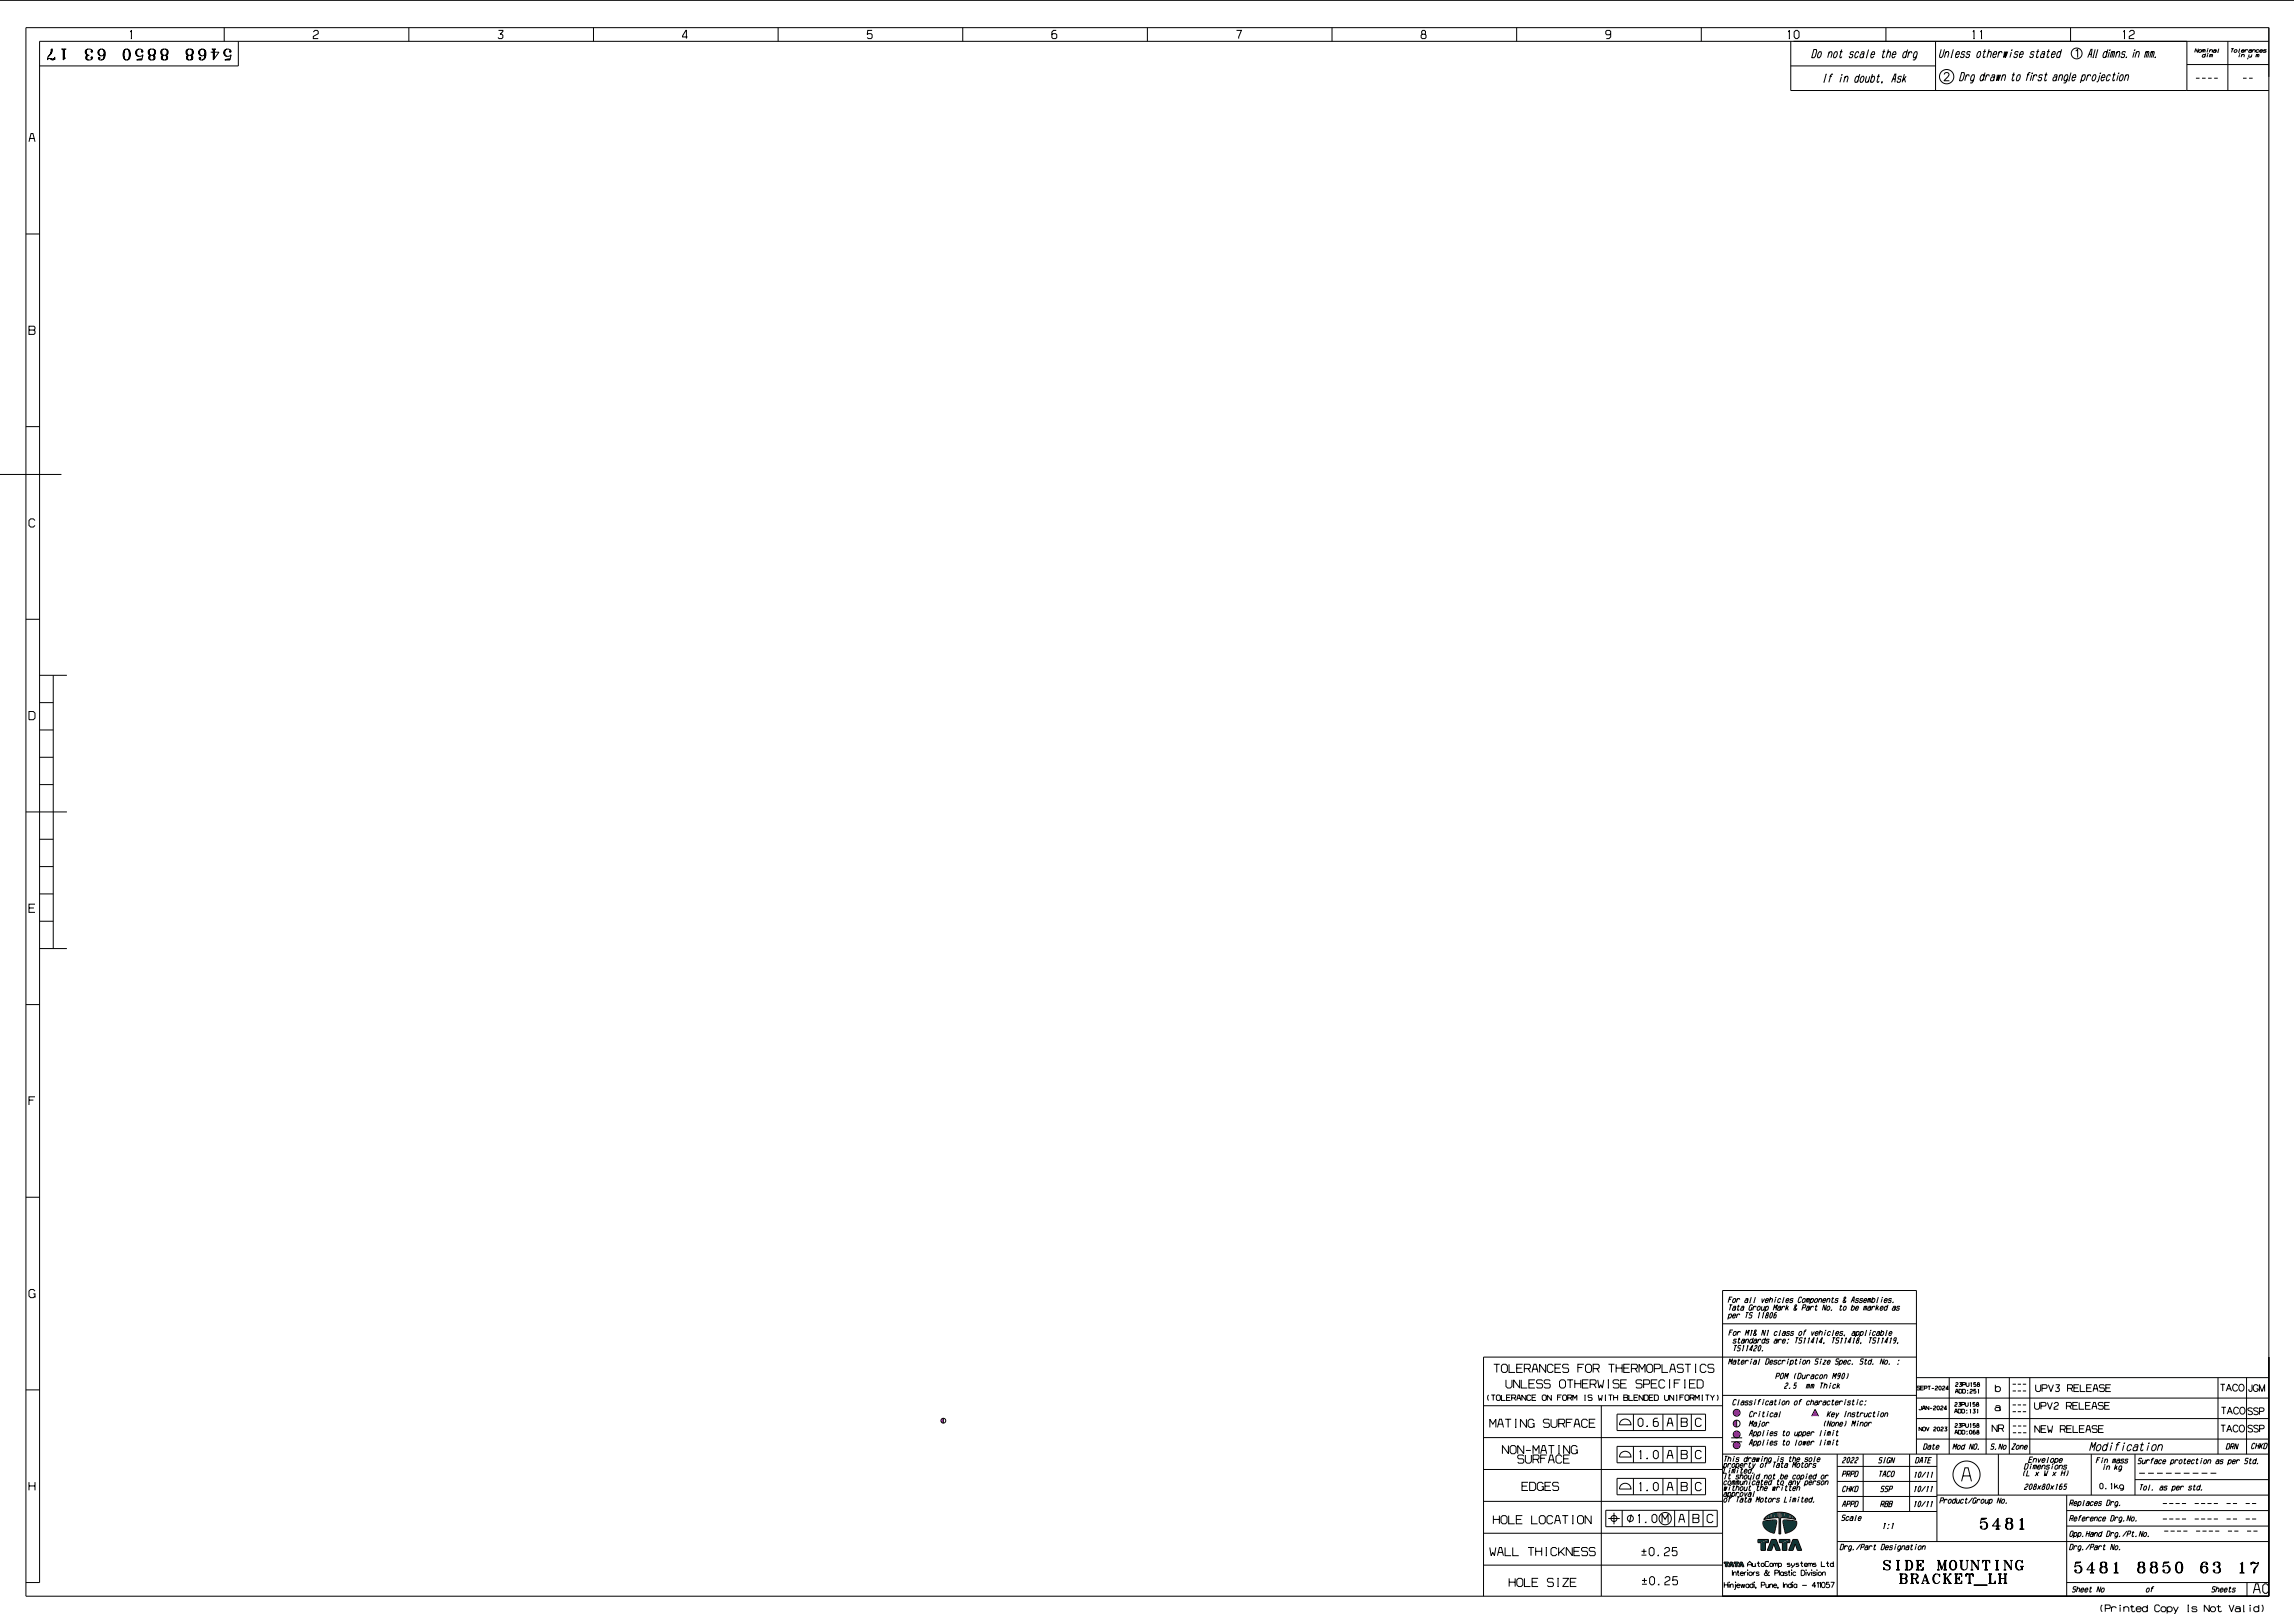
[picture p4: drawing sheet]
<svg xmlns="http://www.w3.org/2000/svg" width="1189mm" height="841mm" viewBox="0 0 1189 841" stroke-linecap="round" stroke-linejoin="round" font-family="sans-serif">
<g fill="#f0f">
<path d="M488 735h1v2h-1z" fill-rule="evenodd"/>
<path d="M899 737l1-1v3a1.8 1.8 0 0 1-1-1 1.8 1.8 0 0 1 0-1z" fill-rule="evenodd"/>
<path d="M941 730l2 4h-4z" fill-rule="evenodd"/>
<circle cx="900" cy="732" r="1.8"/>
<circle cx="900" cy="743" r="1.8"/>
<circle cx="900" cy="749" r="1.8"/>
</g>
<g fill="#044">
<path d="M913 799l4-1v1h-2v4h-2z" fill-rule="evenodd"/>
<path d="M911 798h6l-4 1h-2z" fill-rule="evenodd"/>
<path d="M918 798h3l2 5h-2l-2-3-1 3h-2z" fill-rule="evenodd"/>
<path d="M924 799l4-1v1h-2v4h-2z" fill-rule="evenodd"/>
<path d="M922 798h6l-4 1h-2z" fill-rule="evenodd"/>
<path d="M929 798h3l2 5h-2l-2-3-1 3h-2z" fill-rule="evenodd"/>
<path d="M923 784v11h-1z" fill-rule="evenodd"/>
<path d="M930 786l1 1h-1z" fill-rule="evenodd"/>
<path d="M929 785l1 1v1h-1z" fill-rule="evenodd"/>
<path d="M928 785h1v2h-1z" fill-rule="evenodd"/>
<path d="M927 784l1 1v2z" fill-rule="evenodd"/>
<path d="M926 784h1l1 3h-2z" fill-rule="evenodd"/>
<path d="M925 784h1v3l-1-1z" fill-rule="evenodd"/>
<path d="M924 784h1v2h-2z" fill-rule="evenodd"/>
<path d="M923 784h1l-1 3z" fill-rule="evenodd"/>
<path d="M923 784v3z" fill-rule="evenodd"/>
<path d="M922 784h1l-1 3z" fill-rule="evenodd"/>
<path d="M921 784h1v3z" fill-rule="evenodd"/>
<path d="M919 784h2l1 2h-2z" fill-rule="evenodd"/>
<path d="M918 784h1l1 2-2 1z" fill-rule="evenodd"/>
<path d="M918 785v-1v3h-1z" fill-rule="evenodd"/>
<path d="M917 785h1l-1 2h-1z" fill-rule="evenodd"/>
<path d="M916 786l1-1-1 2z" fill-rule="evenodd"/>
<path d="M915 786h1v1h-1z" fill-rule="evenodd"/>
<path d="M915 786l-1 1z" fill-rule="evenodd"/>
<path d="M914 788h7l-1 6h-3l-2-2-1-2z" fill-rule="evenodd"/>
<path d="M924 788h5a2 2 0 0 1 2 1 2 2 0 0 1 0 2l-3 2-3 2z" fill-rule="evenodd"/>
<path d="M894 810l2-1v1h-1v2h-1z" fill-rule="evenodd"/>
<path d="M894 809h2l-2 1z" fill-rule="evenodd"/>
<path d="M897 809h1l1 3h-1l-1-2v2h-1z" fill-rule="evenodd"/>
<path d="M899 810l2-1v1h-1v2h-1z" fill-rule="evenodd"/>
<path d="M899 809h2l-2 1z" fill-rule="evenodd"/>
<path d="M902 809h1l1 3h-1v-2l-1 2h-1z" fill-rule="evenodd"/>
</g>
<g fill="none" stroke="#000" stroke-width=".52">
<path d="M0 0h1189M13 14h1163v813h-1163zM68 17v-1v4M68 20h.1M116 14v7M162 17l1-1h2v1l-3 2v1h3M212 14v7M258 16h3l-2 2h2v1l-1 1-2-1M308 14v7M356 19h-2l1-3 1 4M403 14v7M452 16h-2l-1 2 2-1 1 2-1 1-2-1"/>
<path d="M499 14v7M547 16h-1l-1 1v2l2 1 1-2-1-1-2 1M595 14v7M641 16h2l-1 4M690 14v7M737 18h2v-2h-1h-1v2v1v1l2-1v-1M786 14v7M835 17l-2 1-1-2h1h2v3l-1 1h-1M882 14v7M927 17v-1v4M927 20h1M931 16l1 1v2v1l-2-1v-2z"/>
<path d="M977 14v7M1023 17v-1v4M1023 20h.1M1026 17l1-1v4M1027 20h.1M1073 14v7M1101 17v-1v4M1101 20h.1M1104 17v-1h2v1l-2 2v1h2M25 29a4 4 0 0 0 2-4l-1 3-1 1v2v-1l3 1v-1v1l-2-1M27 31h1M27 25l-1 3"/>
<path d="M28 29v2M32 25h2M32 25l1 1M33 25v6l1-1M33 26v5M33 25v6M34 25l-1 1M45 26v2M45 29v2M46 29h-2a1.8 1.8 0 0 0 2 2 1.8 1.8 0 0 0 2-1h-1h1M46 25l-1 2 1 2h-1l1 2M48 30h.1"/>
<path d="M48 27h.1M48 26l-1 1h1a1.9 1.9 0 0 0-2-2 1.9 1.9 0 0 0-2 2l1 1 1 1M52 30h.1M51 26v2M52 25l-1 2 1 1v1M53 25a4 4 0 0 1 0 6M54 26v1v3M54 28a1.8 1.8 0 0 1-3 0 1.8 1.8 0 0 1 0-2 1.8 1.8 0 0 1 3 0 3 3 0 0 1 1 3 3 3 0 0 1-3 2l-1-1h1l-1 1M65 26a1.8 1.8 0 0 1 2 1l1 1a2.4 2.4 0 0 1-3 3 4 4 0 0 1 0-5zM65 26l-1 2 1 3M65 25a4 4 0 0 0 0 6M66 25a4 4 0 0 1 0 6"/>
<path d="M67 26v2v3M71 26v2M71 31h3M72 25l-1 2v2h1M74 27h.1M74 26l-1 1h1a2 2 0 0 0-3-1 2 2 0 0 0 0 3 2 2 0 0 0 3 0v-1v3h-3h3M77 29a2.1 2.1 0 0 1 3 0v1a1.9 1.9 0 0 1-3 0zM77 26v2M78 29v2M78 29l-1-1a1.9 1.9 0 0 1 2-3 1.9 1.9 0 0 1 1 3l-1 1M78 25a2 2 0 0 0 0 4M79 29h1l-1 2"/>
<path d="M79 25a2 2 0 0 1 0 4M80 29v2M80 26v2M84 29a2.1 2.1 0 0 1 3 0v1a1.9 1.9 0 0 1-3 0zM84 26v2M84 29v2M85 29h-1l1 2M85 29l-2-1a2.1 2.1 0 0 1 3-3 1.9 1.9 0 0 1 1 3l-1 1M85 25a2 2 0 0 0 0 4M86 29v2M86 25a2 2 0 0 1 0 4M87 26v2"/>
<path d="M97 29a2.1 2.1 0 0 1 3 0v1a1.9 1.9 0 0 1-3 0zM97 26v2M97 29v2M98 29h-1l1 2M98 29l-2-1a2.1 2.1 0 0 1 3-3 1.9 1.9 0 0 1 1 3l-1 1M98 25a2 2 0 0 0 0 4M99 29v2M99 25a2 2 0 0 1 0 4M100 26v2M104 30h.1M103 26v2M105 25l-2 2 1 1 1 1"/>
<path d="M105 25a4 4 0 0 1 0 6M106 26v1v3M106 28a1.8 1.8 0 0 1-2 0 1.8 1.8 0 0 1-1-2 1.8 1.8 0 0 1 3 0 3 3 0 0 1 1 3 3 3 0 0 1-3 2l-1-1h1l-1 1M110 25h2M110 25l1 1M111 25v6l3-4h-5M111 26v5M111 25v5M111 25v1M112 25l-1 1M117 26v2M117 31h2"/>
<path d="M118 25l-1 2v2h1M119 27h.1M119 26v1h1a2 2 0 0 0-3-1 2 2 0 0 0-1 3 2 2 0 0 0 3 0l1-1-1 3h-2h2M124 21v13h-103M928 34h75M928 21v26h248M940 26h1l1 1-1 2-1 1h-1zM943 27h1v1v1l-2 1v-1zM946 38l-1 5M948 28l1-1v3M948 27l-1 3M948 40h2"/>
<path d="M950 39l-1-1v1l-1 4M951 27h1v2l-1 1v-2zM954 27h1M954 40v3M955 26l-1 4 1-1M955 39h.1M956 40v3M961 27h-2v1h1v1v1h-1v-1M963 28v-1h-1l-1 2 1 1 1-1M964 38l-1 5M965 27h1v2M965 40h1v2l-2 1v-1z"/>
<path d="M966 28h-1l-1 1v1l2-1v1M967 40v3l2-1M969 26l-1 4M969 40l-1 3M970 28h2l-1-1-1 1v1v1l1-1M971 38l-2 5M973 40h1M974 38l-1 5 1-1M976 27h1M977 26l-1 4 1-1M978 28l2-1-1 3M979 26l-1 4"/>
<path d="M981 28h2l-1-1-1 2v1l1-1M987 38l-1 5M988 40l-2 2M988 28v-1h-1l-1 2v1l2-1M989 26l-1 4M989 28l1-1h1v1M990 27l-1 3M993 29l-1 1v-2l1-1h1v1l-1 2-1 1h-1M1003 21v26M1006 26l-1 4 2-1 1-3M1008 39l1-1h1l-2 4h2M1008 28l2-1-1 3"/>
<path d="M1009 27l-1 3M1012 26v4M1014 28h1v-1l-1 1v1v1l1-1M1017 38h1v3l-1 1h-1zM1018 27h-1v1h1l-1 2h-1v-1M1019 40l1-1 1 1M1019 39l-1 3M1021 27h-1v1h1v1l-1 1h-1v-1M1026 27l1 1-1 2h-1v-1zM1028 27h1M1028 40v-1h-1l-1 2v1l2-1M1029 38l-1 4"/>
<path d="M1029 26l-1 4 1-1M1029 40l1-1h1v1M1030 39l-1 3M1030 28l2-1v3M1031 26l-1 4M1032 39h2l-1 2M1033 28h2v-1l-2 1v1v1l2-1M1035 39v3l1-3v3l1-3M1036 28l1-1 1 1M1036 27l-1 3M1038 40l1-1v3M1038 39l-1 3"/>
<path d="M1039 27v3l1-3-1 3 2-3M1043 27l-1 3M1043 26h.1M1043 39h1M1044 38l-1 4 1-1M1046 27h-2v1h1l1 1-1 1h-1v-1M1046 39h1v2l-2 1v-2zM1047 28h2l-1-1-1 2v1l1-1M1051 39h1M1052 38h-1l-1 4M1053 39l-1 3M1053 38h.1"/>
<path d="M1054 40l1-1h1v1M1054 39l-1 3M1054 27h-1v1h1l-1 2h-1v-1M1056 27h1M1056 26v4l1-1M1058 27h2l-1 2M1059 39h-1h-1v1h1v2h-1l-1-1M1060 28h-1h-1v1v1l1-1v1M1060 39h1M1061 38l-1 4 1-1M1061 27h1M1062 26l-1 4 1-1"/>
<path d="M1063 28h2v-1l-1 1-1 1v1l2-1M1065 39h1v2M1067 40l2-1-1 3M1068 39l-1 3M1068 28v-1h-1l-1 2v1l2-1M1069 26l-2 4M1073 38v4M1076 26h1v4M1079 40l1-1h1v1l-1 2h-1v-1M1079 39l-1 4M1082 40l1-1 1 1M1082 30l2-4v4"/>
<path d="M1082 39l-1 3M1083 28h1M1085 39h1v1v1l-1 1v-2zM1086 26l-1 4M1087 26v4M1088 39v3h-1M1089 38h.1M1092 28v-1h-1l-1 2v1l2-1M1093 26l-2 4M1093 27v3M1094 26h.1M1094 40v-1h-1l-1 2v1l1-1"/>
<path d="M1095 27l-1 3M1095 30v-3h1l-1 3M1095 39h1M1095 27h-1M1096 38l-1 4 1-1M1097 28l2-1-1 3M1097 27l-1 3M1098 39l-1 3M1098 38h.1M1100 39v2l-1 1v-2zM1102 27h-1h-1v1h1v2h-1l-1-1M1102 40l1-1v3"/>
<path d="M1102 39l-1 3M1102 30h.1M1106 27l-1 3M1106 26h.1M1107 28l2-1-1 3M1107 27v3M1112 27l-1 3M1112 30l1-3h1l-1 3M1113 27h-1M1115 27l-1 3M1115 30l1-3v3M1116 27h-1"/>
<path d="M1117 30h.1M1133 21v26M1133 33h43M1139 25v2l-1-2v2M1142 26l-1 1M1142 27l1-1v1M1142 26h.1M1143 29l-1-1-1 1h2M1143 28v2M1144 26v1M1144 28v2M1144 25h.1"/>
<path d="M1144 28h.1M1145 26h2v1M1145 26v1M1145 28v2M1146 30l1-2v2M1146 28h-1M1147 26h2l-1 1M1149 27l-2-1v1h2M1150 25v2M1155 21v26M1156 25h2M1157 25v2"/>
<path d="M1161 28l-1 2M1161 28h.1M1161 25v2M1162 26h1l-1 1h1M1162 29l1-1v2M1162 28v2M1164 26h1M1164 26l-1 1M1165 30v1M1166 28v2l1-1M1166 26h1v1M1167 27l-1-1-1 1h2"/>
<path d="M1167 28v2M1168 26h1v1M1168 26l-1 1M1170 28l-1 2M1170 30l1-2v2M1170 28h-1M1171 26h-1l-1 1h2M1171 26h2h-1l-1 1h2M1175 26h-2h1v1h-1M1176 21h-1155v799h-8M945 43h1M956 40h2l-1 3"/>
<path d="M963 40h-1l-1 2 1 1 1-1M970 40h1h1l-1 3h-1v-1M976 43h-1M980 43l2-5h1l-1 5M981 41h1M986 40h-1h-1v1h1v1v1h-2v-1M987 41l1 2M1023 41l-1 1v-2v-1h1v1v2l-1 1h-1M1034 40h-1h-1v1v1l1-1v1M1066 40h-1l-1 1v1l2-1v1M1071 41l-1 1v-2l1-1h1v1l-1 2-1 1M1074 40h2v-1l-2 1v1v1l2-1"/>
<path d="M1089 40h2v-1l-2 1v1v1l2-1M1138 41h2M1141 41h2M1144 41h2M1148 41h1M1163 41h1M1166 41h2M15 73l1-4h1l1 4M15 72h3M13 121h8M15 171h3v-1v-1h-3v4h3v-2M13 221h8"/>
<path d="M0 246h32M18 270l-1-1h-1l-1 1v2l1 1h1l1-1M13 321h8M21 350h14M28 350v142M15 369h2l1 1v2l-1 1h-2zM21 378h7M21 364h7M21 392h7M21 407h7M13 421h22M21 435h7"/>
<path d="M21 449h7M15 470h3M18 469h-3v4h3M21 463h7M21 477h7M21 492h14M13 521h8M15 570h2M18 568h-3v5M13 620h8M17 670h1v2M18 669l-1-1h-1l-1 1v3h1h1h1"/>
<path d="M896 673h1M896 676h2M897 676l-1 3M898 672h-2v3M898 677h2l-1 2M899 673h1l-1 1-1 1zM899 678h-1v1h1M900 673h1h1M901 673l-1 2M901 677h1M901 676v3M903 677h1v2"/>
<path d="M904 678h-1l-1 1h2M905 673h1v2M906 674h-1l-1 1h2M908 678v1M908 672l-1 3M908 677l-1-1-1 2 1 1 1-1M909 677h1M909 677l-1 2M910 672l-1 3M912 677v1l-1 1zM913 673v2l2-2M913 677v2l1-1"/>
<path d="M915 677l-1 2M915 674h2l-1-1h-1v1v1l1-1M915 677h1h1l-1 2-1-1M915 677v3M917 673h2l-1 2M918 672l-1 3M919 679l1-3v2l1-2-1 3M920 673v2M920 673h.1M922 677h1v2M923 678h-1l-1 1h2M923 673h-1l-1 1 1 1 1-1"/>
<path d="M924 677h1M924 677l-1 2M925 672l-1 3M926 674h1v-1h-1v1v1l1-1M926 676l-1 3M926 678l1 1M927 677l-1 1M929 673h-1v1h1v1h-1v-1M931 678l-1 1v-1l1-1v-1l-1 1 1 2M934 673l-1-1-1 2v1l1-1M934 678h1l1-2h-1l-1 3M935 673h1l-1 1-1 1z"/>
<path d="M937 673l-1 2M937 677h1v2M937 675l1-2-1 2M937 673h.1M938 678h-1l-1 1h2M939 673h1l-1 2-1-1M939 677h1M939 673l-1 3M939 677l-1 2M941 677h1M941 673h1v1l-1 1zM942 676l-1 3h1"/>
<path d="M943 673h1v2M943 673l-1 2M945 674h1v-1h-1v1v1l1-1M947 676l-1 3-1-3v3M947 673h1v2M947 673v2M948 677v1l-1 1zM949 679h.1M949 673h2M950 672l-1 3h1M953 673h-2v1h1v1h-1v-1M954 677h1"/>
<path d="M954 676v3h1M956 677h1v1l-1 1zM957 674l-2 1v-1l2-1-1-1v1l1 2M959 675l2-3v3M960 677h1l-1 2v-1M960 674h1M960 676l-1 3M962 678h1v-1h-1v1v1l1-1M963 673h-1v1h1v1h-1v-1M966 673h-2v1h1v1h-1v-1M966 674h1v-1l-1 1v1l1-1M966 677v2"/>
<path d="M966 679l1-2v2M967 677h-1M968 673v2M968 677h2l-1 2M969 675l1-2-1 2M969 673h-1M970 678h-1l-1 1h1M970 673h1h1l-1 2-1-1M970 677h1h1M971 677l-1 2M971 672l-1 3M973 676l-1 3"/>
<path d="M973 678l1 1M974 672l-1 3M974 677l-2 1M975 678h1v-1h-1l-1 1 1 1 1-1M975 673v2M976 673h.1M977 674h1v-1h-1v1v1l1-1M978 677h-1v1v1l1-1M979 676l-1 3M980 673h-1v1h1v1h-1v-1M981 675h.1M981 677h1v2"/>
<path d="M982 678h-1v1h1M985 677h-2v1h1v1h-1v-1M893 686h100M896 681h1h1l-1 2-1-1M896 681l-1 3M896 690h1M898 682h2l-1-1-1 1v1l1-1M898 689h-1l-1 3M899 697h1M899 690h1v1l-1 1zM900 697l-1 3M900 694h-1v1h1l-1 1h-1v-1"/>
<path d="M900 681h1h1M901 681l-1 2M901 691v-1l1 1M901 690l-1 2M901 694h1M902 693l-1 3h1M902 698h-1v1h1l-1 1h-1M903 694h1v2M904 698v-1l-1 3M904 695h-1l-1 1h2M905 692v-3l1 2 1-2-1 3M905 695l1-1v2"/>
<path d="M905 680h1M905 694v2M906 698v-1l-1 3M906 680l-1 3M907 692h1M908 690v-1l-1 3M908 699h-1l1-2v3M908 681h-1h1v2h-2M908 695v-1l-1 1v1l1-1M909 693l-1 3M909 694h1v2M909 698l1-1 1 1-2 2h1"/>
<path d="M910 691l-1 1v-1l1-1v-1l-1 1 1 2M910 695h-1v1h1M911 695l1-1 1 1M911 694v2M912 681v-1l-1 3M912 697l1 1-1 1-1 1zM913 700h.1M914 681v-1v3M915 695l-1-1-1 1v1l2-1M915 689l-1 3v-3l-1 3M915 693l-1 3M916 681v-1v1l-1 2h1v-2"/>
<path d="M916 690l1-1-1 3M917 694h-1l1 1-1 1h-1v-1M918 680l1 1-1 1-1 1zM920 694h1v2M921 680l-1 1-1 2h1l1-2-1 1M921 695h-1l-1 1h2M921 691l-1-1v1v1l1-1M922 695v-1l1 1M922 694l-1 2M923 689l-1 3M924 695h1v-1l-1 1v1l1-1M924 690h1v2"/>
<path d="M925 691h-1v1h1M926 696h.1M927 694h.1M928 690h-2l1 1v1h-1v-1M930 690h-2l1 1v1h-1v-1M931 693h1M931 693v3M933 690l1 1-1 1zM934 694h-1v1h1v1h-2M935 696h.1M935 690h1M935 694l1-1-1 3"/>
<path d="M936 689l-1 1v2M937 694l1-1-1 3M939 690v2l1-2M940 695h-1l1-2v3M941 691h1v-1l-1 1v1l1-1M941 696h1M942 694v-1l-1 3M943 691l1-1v2M943 689v3M944 695h-1l2-2-1 3M945 696h.1M946 690v2"/>
<path d="M946 690h.1M949 691l-1-1-1 1v1l2-1M950 693h1M951 689l-1 3M951 693l-1 3M952 691h1v-1l-1 1h-1l1 1 1-1M953 694l-1-1v1l1 1v1h-2M954 694l1-1-1 3M955 690h-1v1h1v1h-1v-1M956 692h.1M957 694v-1l-1 3M959 695h-1l1-2v3"/>
<path d="M960 690h1v2M961 694v-1v3M961 691h-1v1h1M962 691l1-1 1 1-1 1-1-1M962 690v3M963 695l1-2-1 1-1 2h1v-1M964 691l1-1 1 1-1 1-1-1M964 696h.1M965 690l-1 3M967 689v3M969 693h1M969 690v2"/>
<path d="M970 690h.1M970 693l-1 3M972 691l-1-1-1 1 1 1 1-1M972 694l-1-1v1l1 1v1h-2M973 690h1v2M974 694v-1l-1 3M974 691h-1v1h1M975 691l1-1v1v1l-1-1M975 689v3M976 694v-1l-1 3M978 689v3M978 695h-1l1-2v3"/>
<path d="M979 691h2l-1-1-1 1v1l1-1M979 696h1M980 694v-1v3M983 694l-1 1v-2l1 1-1 1-1 1M984 696h-1M774 707h3M776 707v4M779 707h1l1 1v2l-1 1h-1l-1-1v-2zM781 715v3v1h2l1-1v-3M782 707v4h3M786 709h3M788 715v4l-3-4v4"/>
<path d="M788 715v4h4M789 707h-3v4h3M790 709h3v-2h-3v4M792 709l1 2M792 717h3M794 711l1-4h1l1 4M794 709h3M796 715h-4v4h4M800 716l-1-1h-2l-1 1 1 1h2l1 2h-1h-2h-1M801 707v4l-3-4v4M803 716v-1h-2l-1 1 1 1h2v1v1h-2h-1M805 708l-1-1h-1l-1 1v2l1 1h1l1-1"/>
<path d="M806 709h2M809 707h-3v4h3M809 715h2v1v2v1h-2l-1-1v-2zM812 715h3M813 707h-1h-2v1v1h2l1 2h-1h-2M814 715v4M816 717h3M816 715v4M818 709h2M819 715v4M820 717h3M821 707h-3v4"/>
<path d="M823 707h1l1 1v2l-1 1h-1l-1-1v-2zM823 715h-3v4h3M824 717h3v-1v-1h-3v4M826 709h2l1-2h-1h-2v4M826 717l1 2M828 709l1 2M828 715l1 4 1-1 1 1v-4M833 715h1M833 719h1M834 715v4M834 707h3M835 707v4"/>
<path d="M838 709h3M838 707v4M839 716v-1h-2l-1 1 1 1h2v1v1h-2h-1M840 717h3M841 707v4M842 709h2M843 715h-3v4h3M845 707h-3v4h3M846 709h2l1-2h-1h-2v4M848 709l1 2M850 711v-4l1 2 2-2v4M851 716l-1-1h-1l-1 1 1 1h1l1 2h-1h-1h-1"/>
<path d="M852 717h2l1-1-1-1h-2v4M854 707h2l1 1v2l-1 1h-2v-1v-2zM856 717h2M857 709h3l1-2h-1h-3v4M859 715h-3v4h3M861 707v4h4M863 716l-1-1h-1l-1 1v2l1 1h1l1-1M865 715h1M865 719h1M865 715v4M865 711l1-4h1l2 4M866 709h2"/>
<path d="M868 717h2M871 715h-3v4M872 707h-2l-1 1 1 1h2v2h-2h-1M873 715h1M873 719h1M873 715v4M873 707h3M875 707v4M876 717h2M879 707h.1M879 711h.1M879 715h-3v4h3"/>
<path d="M879 707v4M880 715h2l1 1v2l-1 1h-2zM884 708v-1h-2l-1 1v2l1 1h2v-1M888 707h-2h-1l1 2h2v2h-2h-1M896 707l1-3v2l1-2-1 3M899 705h1v2M900 706h-1l-1 1h2M901 705h1M901 704v3h1M903 706h1v-1h-1l-1 1 1 1 1-1M905 705h1M905 705l-1 2"/>
<path d="M908 705l-1 2M908 704h.1M909 705h1v2M910 706h-1v1h1M912 704v3M916 704h1v1v1l-2 1zM917 706h2v-1h-1l-1 1 1 1 1-1M921 713h1v-1h-1l-1 2M921 705h-1v1h1l-1 1h-1v-1M923 705h-1v1v1l1-1M924 712h1l-1 2h-1zM924 705h1"/>
<path d="M924 705l-1 2M925 714l1-2v1l1-1-1 2M926 717h1l-2 2h1M927 705l-1 2M927 704h.1M928 719h.1M928 705h1h1l-1 2-1-1M928 705v3M930 705h2M931 712l-1 2M931 704l-1 3h1M931 717h-1v1h1v1h-1"/>
<path d="M932 712h1h1l-1 2h-1zM933 705v2M933 704h.1M934 712v2h1M935 705h1v1l-2 1zM936 712l-1 2M937 713v-1l1 1M937 705h1v2M937 712l-1 2M937 717l-1 2M937 705l-1 2M937 719l1-2v2"/>
<path d="M937 718h.1M939 717l-1 2M939 713l1-1v2M939 719l1-2v2M940 718h-1M940 713h-1v1h1M942 713v-1l-1 2h1M943 704h-2v1h1v2h-1M944 717h1M944 705l-1 2M944 712h1l-1 2h-1zM944 704h.1"/>
<path d="M944 717v2M945 705h2l-2 2h1M946 713l1-1v2M946 718l1-1v2M946 712l-1 2M946 717l-1 2M947 706h2l-1-1-1 1v1l1-1M949 718l-1 1M949 717h.1M950 714v-2l1 1 1-1-1 2M952 718l-1-1-1 2h1M953 717l-1 2"/>
<path d="M953 718v1M953 704h-1v1h1v2h-2M954 717l-2 2M954 705h1l-1 2-1-1M954 713h-1v-1h1l-1 2h-1M954 705l-1 3M956 712v2h-1zM956 706h1v-1h-1l-1 1 1 1 1-1M958 712l-1 2M959 705h-1v1v1l1-1M960 707h.1M966 704h-1l-1 1h1v2h-1"/>
<path d="M967 705h1M967 704v3M970 705h-1l-1 1v1l2-1M970 704v3M971 707h.1M977 704l-1 3-1-3-1 3M978 705v2h-1zM979 707h.1M984 707h.1M984 705h.1M993 703h-224v124M993 714h183"/>
<path d="M995 719h-1h1v1h-1M995 719h2M997 718h-2v2h2M997 719h2l-2-1v2M999 718h2M1000 718v2M1001 719h1M1003 719h1l-1 1h1M1005 719h1v1h-1zM1007 719h1l-1 1h1M1010 720h-1v-2l1 2M1010 714v39"/>
<path d="M1014 717h1l-1 1h1M1015 720h2l-1 2h-1zM1016 716h1l-1 1 1 1h-2M1017 717h1h1l-2-1v2M1017 720h2l-1 2h-1zM1019 716v2h2v-2M1021 717l1-1v2M1024 716h-1v1h1v1h-1M1024 720h-1v1h1v1h-1M1025 717h1a1 1 0 0 0-1 0 1 1 0 0 0 0 1h1v-1M1029 714v39M1034 719h1h1h1v1l-1 1h-1l-1-1"/>
<path d="M1034 718v3M1041 714v39M1043 717h2M1046 717h2M1048 717h2M1052 714v39M1055 718v2l1 1h1l1-1v-2M1058 719h3v-1h-3v3M1062 718l1 3 1-3M1065 718h2l-1 1 1 1v1h-2M1072 719h2v-1h-2v3M1073 719l1 2"/>
<path d="M1075 719h2M1078 718h-3v3h3M1078 718v3h3M1082 719h2M1084 718h-2v3h2M1085 720h2M1091 718h-2l-1 1h2l1 2h-1h-2M1091 719h3M1094 718h-3v3h3M1150 714v40M1151 717h2M1152 717v4"/>
<path d="M1154 720h2M1160 718a1.3 1.3 0 0 0-2-1 1.3 1.3 0 0 0-1 2 1.3 1.3 0 0 0 1 2 1.3 1.3 0 0 0 2-1M1164 714v40M1167 717v4h-1v-1M1170 718a1.3 1.3 0 0 0-1-1 1.3 1.3 0 0 0-1 2v1a1.3 1.3 0 0 0 1 1 1.3 1.3 0 0 0 1-1M13 720h8M489 735v2M769 728h124M772 723l-1 1 1 2M772 740v-5l2 3 1-3v5M773 723h2M774 723v3"/>
<path d="M776 723h2v2l-1 1-1-1v-2zM776 740l1-5h1l1 5M777 738h2M778 723v3h2M780 735h3M781 724h2M782 735v5M783 723h-2v3h2M783 724h2l1-1h-3v3M785 724l1 2M785 740h1M785 735h1"/>
<path d="M786 735v5M786 726l1-3h1v3M786 725h2M791 723v3l-2-3v3M791 735v5l-3-5v5M793 723h-2v2l1 1 1-1M794 724h2M794 738h1v2M795 736l-1-1h-1l-1 1v3l1 1h1l1-1M796 723h-2v3h2M800 723h1v2v1l-2-1v-2zM803 736l-1-1h-1l-1 2h1h1l1 2-1 1h-1l-1-1"/>
<path d="M804 735v4l1 1h1l1-1v-4M804 723v3l-2-3v3M807 724h2M808 738h2l1-2-1-1h-2v5M809 723h-2v3M810 738l1 2M810 723h2v2l-1 1-1-1v-2zM812 737h2M813 724h1l1-1h-2v3M814 724l1 2M815 735h-3v5M815 726v-3l1 2 1-2v3"/>
<path d="M816 740l1-5h1l1 5M816 738h2M821 723h1M821 726h1M822 723v3M823 736l-1-1h-1l-1 1v3l1 1h1l1-1M824 737h2M825 723h-2l1 1 1 1v1l-2-1M827 735h-3v5h3M828 723l1 3v-1l1 1v-3M830 728v99M832 723v3"/>
<path d="M834 723h2M835 723v3M836 724h2M836 723v3M838 733h46v8h-46zM838 723v3M840 736a3 3 0 0 1 3 0 3 3 0 0 1 2 2h-6zM842 724h1l1-1h-2v3h1v-2M844 723v3h2M847 733v8M847 724h2M849 723h-2v3h2"/>
<path d="M849 736l1-1 2 1v2l-1 1-2-1zM852 723v3l-2-3v3M852 723h2v2v1h-2zM854 739h.1M855 724h2M857 723h-2v3h2M857 723h3v2l-1 1h-2zM859 735h-1l-1 1v3h2l1-2h-1h-2M862 733v8M863 723v2v1l2-1v-2M864 739l1-4h1l1 4M864 737h3"/>
<path d="M867 723v3l-2-3v3M869 723h.1M869 726h.1M869 723v3M869 733v8M871 724h1M871 737h3l1-2h-1h-3v4h3h1l-1-2M873 723h-2v3M874 723h1v2v1l-2-1v-2zM876 724h2v-1h-2v3M877 733v8M877 724l1 2"/>
<path d="M879 726v-3l1 2 1-2v3M882 736l-1-1h-1l-1 1v2l1 1h1l1-1M882 723v3M884 723h2M885 723v3M887 723l1 1M889 723l-1 1v2M890 723l1 1-1 2M893 723h100M900 726l-1-1-1 2v1l1-1M900 736v3M901 725v3"/>
<path d="M903 726h1v2M904 727h-1l-1 1h2M906 726h-1l1 1-1 1-1-1M907 739v-3l1 2 1-2-1 3M908 726h-1l1 1v1h-1v-1M909 732l-1-1-1 3h1M909 733l1-1 1 1M909 732v2M909 737h1v2M910 726l-1 2M910 726h.1M910 738h-1v1h1"/>
<path d="M911 726h1M912 732v2M912 732h.1M912 737v2h-1M912 737h.1M913 725l-1 1-1 2M914 732h1M914 737l1 1-1 1h-1zM914 726v2M914 726h.1M914 731v3M915 738l1-1 1 1"/>
<path d="M916 737l-1 2M916 732v2M917 732h.1M917 727l-1-1-1 1v1l1-1M918 726h1v2M919 727h-1l-1 1h2M919 733l-1-1-1 2h1h1M920 726h1M920 732h1v2M920 725v3h1M921 733h-1l-1 1h2M923 726l-1 2"/>
<path d="M923 726h.1M923 731l-1 3M924 726l1 1-1 1zM926 727l1-1v2M926 726v2M931 726l1 1-1 1h-1zM933 726h1M934 725l-1 1-1 2M938 727l-1-1-1 1 1 1 1-1M939 727l1-1v2M939 734l2-4 2 4M939 725l-1 3"/>
<path d="M941 726h1v2M942 727h-1v1h1M943 727v-1l1 1M943 726v2M945 726h1v2M946 727h-1v1h1M946 736v3M948 731l-1 3M948 733v1M949 727l-1-1-1 1v1l1-1M949 736l-1 3v-3l-1 3M949 731l-2 2"/>
<path d="M949 733h2v-1h-1l-1 2h2M949 726h2M950 737h1v1l-2 1zM950 725v3M951 727h2v-1h-1l-1 1v1l2-1M952 738l1-1v2M952 732v2M952 737l-1 2M953 732l-2 3M954 727v-1l1 1M954 738h1v-1h-1l-1 1 1 1 1-1M954 726l-1 2"/>
<path d="M956 726v2M957 726h.1M957 736l-1 3M957 731l-1 3M958 733l1-1v2M958 732v2M959 726h-1l1 1v1h-1v-1M960 739v-3l1 2 1-2-1 3M960 726h1M961 725l-1 3h1M962 732h-2v1h1v1h-1M962 732h2"/>
<path d="M963 726l-1 2M963 726h.1M963 737v2M963 731l-1 3h1M963 737h.1M964 733l1-1 1 1M964 738l2-1-1 2M964 732v2M964 737v2M966 727l-1-1-1 1v1l1-1M967 728h.1M967 732l-1 2h2"/>
<path d="M967 737l1 1-1 1h-1zM967 726h.1M968 732l-1 2M969 738v-1l1 1M969 737l-1 2M970 733l-1-1-1 2h1h1M971 732h1M972 731l-1 3h1M974 732l-1 2M974 732h.1M975 732l1 1v1h-1zM977 733l1-1v2"/>
<path d="M977 732v2M993 735h183M993 724h183M996 729v1v1l-1-1M996 739v2l-1-2v2M996 731l1-2 1 2M997 740h1v1h-1zM997 730h1M998 739l1 2 1-2M1000 729v2l-2-2v2M1000 730h1M1002 729h1l-1 1v1h1"/>
<path d="M1002 740h1l-1 1h1M1004 729h1v2l-1-1zM1005 739v1v1h-1zM1006 729h1l-1 1v1h1M1006 740h1l-1 1h1M1008 739h1l-1 1 1 1h-1M1009 730h-1l1-1v2M1013 732l1-2 1 2M1013 727h1l-1 1v1h1M1013 731h1M1013 738h2l-2 1v1h2M1013 722l1-2 1 2"/>
<path d="M1014 721h1M1015 730l1 1v1h-1zM1015 727h1v1h-1M1015 738h1v1h-1M1017 728h1v-1h-1v2M1017 730l1 1v1h-1zM1017 739h1v-1h-1v2M1019 727v2l1-1v-1M1019 738v2l1-1v-1M1019 732h.1M1019 731h.1M1020 722h.1"/>
<path d="M1020 721h.1M1021 727v2M1021 731v-1v2M1021 720h1l-1 1v1h1M1021 738l1 2M1023 730h1l-1 1 1 1h-1M1024 727h-1v1h1h-1M1024 738h-1v1l1-1v1h-1M1025 728v-1a1 1 0 0 0-1 1 1 1 0 0 0 1 1l1-1h-1M1025 739l1-1a1 1 0 0 0-1 0 1 1 0 0 0 0 2l1-1h-1M1025 731v-1v2M1025 720l1 2"/>
<path d="M1034 729l2-1 1 3M1035 738v4l-2-4v4M1037 730l-2-1-1 2h1h2M1043 728h2M1043 732h2M1043 721h2M1043 739h2M1046 728h2M1046 732h2M1046 721h2M1046 739h2M1048 728h2"/>
<path d="M1048 732h2M1048 721h2M1049 739h1M1055 727v3h1h1v-3M1057 739v3l-2-3v3M1058 729h2v-2h-2v3M1061 739h-3v3h3M1061 727l1 3 2-3M1061 739l1 3 1-1v1l1-3M1065 727h2v1l-2 1v1h2M1071 729h2l1-2h-3v3M1073 729l1 1"/>
<path d="M1074 739h-3v3h3M1074 728h2M1074 739v3h3M1077 727h-3v3h3M1078 727v3h2M1080 739h-2v3h2M1081 728h2M1084 727h-3v3h3M1084 730l1-3h1l1 3M1085 729h2M1085 721l1-3h1v3M1087 739h-2l-1 1h3v2h-3"/>
<path d="M1090 727h-2v1h2v2h-2M1090 739h-2v3h2M1091 728h2M1093 727h-2v3h2M1151 738h2M1151 729h3M1152 738v4M1153 729v4M1154 721l1-4 2 4M1154 733l2-4 1 4M1155 732h2M1160 739a1.3 1.3 0 0 0-2-1 1.3 1.3 0 0 0-1 2v1a1.3 1.3 0 0 0 1 1 1.3 1.3 0 0 0 2-1"/>
<path d="M1160 730a1.3 1.3 0 0 0-1-1 1.3 1.3 0 0 0-1 2 1.3 1.3 0 0 0 1 2 1.3 1.3 0 0 0 1-1M1167 730h-2v1l2 1v1h-2M1168 739h-1h-2v1l2 1 1 1h-1h-2M1170 730h-2v1l2 1v1h-2M1171 739h-1h-2v1l2 1 1 1h-1h-2M1171 721v-4l1 4 2-4v4M1171 731h2v-1h-2v3M769 745h124M782 749v4l-3-4v4M783 750l1-1h1l1 1v2l-1 1h-1l-1-1zM790 749v4l-3-4v4M790 755l-1-1h-2v1v1h2h1l-1 2h-2"/>
<path d="M791 754v3v1h2l1-1v-3M791 752h2M795 753v-4l1 3 2-3v4M795 756h2l1-1-1-1h-2v4M797 756l1 2M799 753l1-4h1l1 4M799 756h2M799 752h2M802 754h-3v4M803 758l1-4h1l1 4M803 749h3M803 756h2"/>
<path d="M804 749v4M808 749h.1M808 753h.1M808 749v4M810 755l-1-1h-2l-1 1v2l1 1h2l1-1M810 756h3M814 749v4l-4-4v4M814 754h-4v4h4M817 751h1v2M818 750l-1-1h-2l-1 1v2l1 1h2l1-1M838 749h46v9h-46zM840 753a3 3 0 0 1 3-1 3 3 0 0 1 2 3h-6z"/>
<path d="M847 749v9M850 752v4M850 756h1M854 756h.1M857 752h1h2v3l-1 1-2-1zM862 749v9M864 756l1-4h1l1 4M864 754h3M869 749v9M871 754h3l1-2h-1h-3v4h3l1-1-1-1M877 749v9M882 752h-1h-1h-1v3l1 1h1l1-1"/>
<path d="M893 753h283M894 759v-1l1 1-1 1h-1M894 758l-1 3M894 755h1M895 755l-1 2M896 756l1-1v2M896 759v-1l1 1M896 758l-1 2M896 755l-1 2M897 745h6M897 747h6M898 758l1 1v1h-1z"/>
<path d="M899 756l-1 1M899 755h.1M900 759l1-1v1v1h-1M900 758l-1 3M901 756h-1l1 1h-1M902 759h1v-1l-1 1v1h1M904 759l1-1 1 1M904 758v2M906 756l-1-1-1 2h1M906 755l-1 2M906 756l1-1 1 1M906 755v2"/>
<path d="M906 758h2M907 744l1-3v3M907 749l1-3v3M907 743h1M907 748h1M907 758l-1 2h1M909 758v2M909 756l1-1-1 2M909 742h1h1l-1 2-1-1M909 747h1h1l-1 2-1-1M909 742v3M909 747v3"/>
<path d="M910 756h-1l-1 1h2M910 758l-2 3M911 755l-1 2 1-2v2l1-2M911 742h1h1l-1 2-1-1M911 747h1h1l-1 2-1-1M911 742v3M911 747v3M913 758l1 1v1h-1zM913 756v1M914 755h.1M914 741v3M914 746v3"/>
<path d="M915 756l1-1v2M915 755l-1 2M915 758h1M916 758h-1v2M916 742v2M916 747v2M917 742h.1M917 746h.1M918 743h1v-1h-1l-1 1 1 1 1-1M918 748h1v-1h-1l-1 1 1 1 1-1M918 757h-1v-2l1 1v2h-2M919 758h2"/>
<path d="M920 758l-1 2M921 759l1-1v2M921 742h-1l1 1-1 1-1-1M921 747h-1l1 1-1 1-1-1M922 756l-1 1M922 755h.1M922 759h-1v1h1M923 758h1M924 758l-1 2h1M924 742h1M924 747h1M925 756h-2l1 1h-1"/>
<path d="M925 741l-1 3h1M925 746l-1 2h1M925 759l1-1v2M926 759h-1v1h1M927 742h1l-1 2h-1zM927 747h1l-1 2h-1zM927 755h2M928 755l-1 2h1M929 756l2-1-1 2M930 755l-1 2M931 742l-1 2 2-1M931 746v3"/>
<path d="M931 756h2v-1h-1l-1 2h2M932 742l-1 2M932 758l1 1v1h-2zM932 742h1h1l-1 2-1-1M933 742l-1 3M933 747h1l-1 2h-1zM934 758h1M934 758v2h1M935 742h1l-1 2-1-1M935 747v2v-2v2l1-2M935 742l-1 3M936 758l1 1v1h-1z"/>
<path d="M937 743h1v-1h-1l-1 1 1 1 1-1M937 748h1v-1h-1l-1 1 1 1 1-1M937 756h-1l1 1h-1h-1M938 759v-1l1 1M938 758l-1 2M938 755l1 1-1 1zM939 742h1M939 747h1M939 742l-1 2M939 747l-1 2M941 755l-1 2M941 759h-1l1 1h-1"/>
<path d="M942 756h1v-1l-1 2h1M944 741v3M944 746v3M946 747v2M946 742v2M946 742h.1M946 746h.1M947 742v2M947 747v2M948 744l1-2-1 2M948 749l1-2-1 2M948 742h-1"/>
<path d="M948 747h-1M950 742v2M950 747v2M950 742h.1M950 746h.1M952 742h1M952 747h1M952 753v74M952 760h52M952 741v3h1M952 746v2h1M956 756v-1l1 1-2 2h1"/>
<path d="M958 755l1 1-1 1-1 1zM960 756v-1l1 1-2 2h1M962 756v-1l1 1-2 2h1M966 753v30M976 756h-2v1h1v1h-1M976 758h1M977 755l-1 3M979 757v1M980 756l-1-1-1 3h1M982 755l-1 3v-3l-1 3M990 753v30M993 746h183"/>
<path d="M993 753v-84h-100v158M993 755h1l1 1-1 2h-1zM995 758l2-3-1 3M995 757h1M998 748h1v1l-1 1-1 1zM998 755h1M998 755v3M999 757h2M1000 749h1v2M1001 750h-1l-1 1h2M1001 755h-1l-1 3h1M1002 749h1"/>
<path d="M1002 748v3h1M1004 750h1v-1h-1l-1 1 1 1 1-1M1004 753v46M1012 751l1-3v2l1-2v3M1013 743l1-2 1 2M1013 742h1M1015 741l2 1-1 1h-1zM1015 749h1v1l-1 1zM1017 741l1 1v1h-1zM1018 749h-1v1v1l1-1M1019 748l-1 3M1019 743h.1"/>
<path d="M1020 742h.1M1021 741l1 1v1h-1zM1023 748l-1 3-1-3v3M1024 741l-1 1v1h1v-1h-1M1024 748l1 1-1 1-1 1zM1025 742l1-1a1 1 0 0 0-1 1 1 1 0 0 0 0 1h1l-1-1M1025 751h.1M1034 749l-1-1-1 1h1v2h-1M1034 751h.1M1036 753v22M1036 740h2v-1l-2-1v4M1038 740v2"/>
<path d="M1038 748l-1 3v-3l-1 3M1039 749h1v1l-2 1zM1043 742h2M1043 748h2l-2 3h1M1046 749v1l-1 1zM1046 742h2M1047 749h1v2M1047 749v2M1049 742h1M1049 750h2v-1h-1l-1 1v1l2-1M1050 758h1v1v2h-2zM1052 756h1"/>
<path d="M1053 759l-1 2M1053 759h.1M1054 755h-2l-1 3h2M1054 756h1v2M1054 756v2M1054 759v2M1055 759l-1 1M1056 756l1 2 1-2M1058 740h2M1058 757h2v-1h-1l-1 1 1 1 1-1M1059 760l1-1v2M1059 759l-1 2"/>
<path d="M1062 755l-1 3M1062 760h-1l1 1h-1M1063 756h1h1l-1 2-1-1zM1064 759l-1 2M1064 759h.1M1065 756h1h1l-1 2-1-1M1065 760l1-1 1 1-1 1h-1zM1065 756v3M1067 757h2v-1h-2v1l1 1 1-1M1067 760l2-1v2M1068 759l-1 2M1068 741h2v-2h-2v3"/>
<path d="M1070 741v1M1071 740h2M1071 760h-1h1v1h-1h-1M1078 740h2M1081 742l1-3h1l1 3M1081 741h2M1083 752l1-5 1 3 1-3-1 5M1084 753v22M1087 756h1M1088 749h1v2l-1 1h-1v-3zM1088 740h2M1089 755h-2l-1 3"/>
<path d="M1090 756l-1 2M1090 756h.1M1091 760l-1 2M1091 759h.1M1091 757l1-1v2M1091 756v2M1092 749h-1l-1 2v1h1l1-1M1092 760v2M1093 747l-1 5M1094 749v3M1095 748h.1M1095 756v2"/>
<path d="M1096 758l1-2-1 2M1096 756h-1M1097 759l-1 3M1097 749h1M1097 760l-1 1M1098 756h1l-1 2M1099 757h-1l-1 1h1M1099 748l-1-1v1l-1 4M1101 749l-1 3M1101 756h-2l2 1-1 1h-1M1101 748h.1M1103 756h-1v1h1l-1 1h-1"/>
<path d="M1105 749h-1l-2 2 1 1h1l1-1M1106 749h2v2M1107 753v22M1108 750h-2v1v1l2-1v1M1109 749h2M1110 756h-1v1h1v1h-2M1110 747l-1 4 1 1 1-1M1111 756v2h1M1112 756v2M1113 757v-1l1 1M1113 756l-1 2M1114 749l-1 3"/>
<path d="M1114 748h.1M1115 756h1M1116 749h1v2l-1 1v-3zM1116 756l-1 2M1117 757l1-1v2M1118 758l-1-1v1h1M1119 749h1h1l-1 3M1119 749l-1 3M1120 757v-1l-1 2h1M1121 757h1v-1l-1 2h1M1125 757l1-1 1 1-1 1h-1M1126 756l-1 3"/>
<path d="M1128 757v-1l1 1M1128 756l-1 2M1130 756h1v2h-1zM1132 756h1M1133 756l-1 2h1M1134 757h1v-1h-1v2h1M1137 757v-1l-1 2h1M1138 756h1M1139 756l-1 2h1M1141 757v1M1141 756h.1M1143 756l1 1-1 1h-1z"/>
<path d="M1145 757l1-1v2M1145 756l-1 2M1149 757l1-1v2M1150 758l-1-1-1 1h2M1152 757h-1l1 1h-1M1154 742l1-4 2 4M1155 748h1v1l-1 1-1 1zM1155 741h1M1155 757l1-1 1 1-1 1h-1M1155 756v3M1156 750h1l1-2h-1l-1 3M1157 757h2l-1-1-1 2h1"/>
<path d="M1157 750v1M1159 757l1-1 1 1M1160 756l-1 2M1160 748l-1 3v-3l-1 3M1165 756h-1v1h1v1h-2M1166 756h1M1167 756l-1 2h1M1169 748h-1l-1 2v1l1-1M1169 757l-1-1v2h1M1169 749h2M1170 756l-1 2M1170 748l-1 3"/>
<path d="M1170 758h.1M1171 748l-1 3M1171 740h2v-1h-2v3M1172 748l-1 3M1172 749v2M1173 748l-2 2M1174 748h1v2l-2 1zM15 770h3M15 768v4M18 768v4M769 761h124M769 778h124"/>
<path d="M789 770h2M792 768h-3v4h3M793 768h2l1 1v2l-1 1h-2zM799 770h1v2M800 769l-1-1h-1l-1 1v2l1 1h1l1-1M801 770h2M804 768h-3v4h3M808 769l-1-1h-2v1v1h2l1 1-1 1h-2M838 766h46v9h-46zM840 770a3 3 0 0 1 3-1 3 3 0 0 1 2 3h-6zM847 766v9M850 769v-1v4"/>
<path d="M850 772h1M854 772h.1M857 769l1-1 2 1v3h-1h-2zM862 766v9M864 772l1-4h1l1 4M864 771h3M869 766v9M871 770h3l1-1-1-1h-3v4h3h1l-1-2M877 766v9M882 769l-1-1h-1l-1 1v3h1h1h1M894 770v2l1-2-1 2 1-2M894 766h.1"/>
<path d="M894 774l1-1v2M894 761l-1 2h2M894 776l1 1-1 1zM895 764l-1 2M895 774h-1l-1 1h2M895 768l-1-1-1 2h1h1M896 774v-1l1 1-1 1M896 764h1M896 773l-1 3M896 776h1M896 767l1 1v1h-1zM897 762l-1 1"/>
<path d="M897 771l-1 1M897 764l-1 2h1M897 761h.1M897 770h.1M897 776l-1 2M898 774v-1l1 1v1h-1M898 761l-1 2M898 767l-1 2M898 770h1M898 773l-1 3M898 763l1-2v2M898 769l1-2v2"/>
<path d="M899 762h-1M899 768h-1M899 770l-1 2h1M900 771l1-1v2M900 774l1-1v1M900 773v2M900 767v2M900 769l1-2v2M900 770v2M900 776h2M901 768h-1M901 762l-1 1"/>
<path d="M901 761h.1M901 776l-1 2M901 765h-1l1 1h-1M902 765l1-1v2M902 767v2h1M902 761h1M902 777l1-1v2M902 764v2M903 770v1v1h-1zM903 773v1v1h-1zM903 761l-1 2h1M903 777h-1v1h1"/>
<path d="M904 767l-1 2M904 762h1v-1l-1 2h1M904 768l1-1v2M904 770v2h1M904 773v2l2-2M904 767v2M904 776h1M905 764l1 1-1 1h-1zM905 776l-1 2h1M906 770l-1 2M906 764v2h1M906 770h2"/>
<path d="M906 774l2-1-1 2M906 777l2-1-1 2M907 768v1M907 770l-1 2h1M907 767h.1M908 774h-2v1h1M908 777h-2v1h1M908 762l-1-1-1 2h1M908 764l-1 2M908 761l-1 2M908 763h.1M909 764v2"/>
<path d="M909 773v2M910 768l-1-1-1 2h2M910 778l1-2v1l1-1-1 2M911 770h1M911 768l1-1v2M911 770v2h1M912 768h-1l-1 1h2M912 765l-1-1-1 2h2M912 764l-1 2M913 771l1-1v2M913 767h1M913 770l-1 2"/>
<path d="M913 776l1 1-1 1zM913 767v2h1M915 768h1v-1l-1 1-1 1h1h1M915 771h1v-1h-1l-1 2h1h1M915 765l1-1v2M915 764l-1 2M915 776h1M916 776l-1 2h1M917 764h1v2h-1zM917 776h1v2h-1zM918 768l-1-1v2h1M919 767l-1 2"/>
<path d="M919 777v-1l1 1M919 770v2l1-2v2v-2M919 764h1M919 776l-1 2M920 764l-1 2h1M921 771l1-1v1M921 767h1M921 770v2M922 767l-1 2h1M922 777h-1h1v1h-1M923 765l1-1v1v1h-1M923 764v2"/>
<path d="M924 767v1v1h-1zM924 771l-1 1M924 770h.1M925 765h1v-1l-1 1v1h1M925 770h1M926 776l-1 2h1M926 770l-1 2h1M927 770h2M927 768l2-1-1 2M928 777v1M928 770l-1 2h1M928 776h.1"/>
<path d="M929 768h-2v1h1M929 760l1-2v1l1-1-1 2M929 771h2v-1h-1l-1 2h2M929 768l2-1-1 2M930 767l-1 2M930 776l-1 2M930 778l1-2-1 2M930 777h-1M931 765l-1-1-1 2h2M931 771l2-1-1 2M932 767v2M932 770l-1 2"/>
<path d="M932 764l1 1v1h-2zM932 777v1M933 776h.1M933 767l-2 3M934 765v-1l1 1-1 1h-1M934 764l-1 3M934 776h1M934 776v2h1M936 777h1v-1h-1l-1 2h1h1M936 768v-1l1 1-1 1h-1M936 767l-1 3M936 765v1"/>
<path d="M937 764h.1M938 765h1v-1l-1 1v1h1M938 768h1v-1l-1 1v1h1M939 777l-1-1v2h1M940 776l-1 2M940 768v-1l1 1M940 778h.1M940 767l-1 2M941 765l-1-1v2h1M942 764l-1 2M943 768h-1l1 1h-1M945 764v2h-1z"/>
<path d="M945 767v2h-1zM946 765l1-1 1 1M946 768l1-1v2M946 764v2M946 767v2M952 775h52M952 768h52M955 764h1l1-2h-1l-1 3M955 780h1M957 771l-1-1-1 2v1l1-1M957 779h1l1-1h-1l-1 3M957 764h1l1-2h-1l-1 3"/>
<path d="M957 771h2M958 770l-1 3M958 764v1M959 770l-1 3M959 779h2v-1h-1l-1 3M959 764h2v-2h-1l-1 3M960 770l-1 3M960 772v1M961 770l-2 2M962 778h1v2l-2 1zM962 770h1v1v1l-2 1zM962 762h1v1v2h-2z"/>
<path d="M974 762h2M975 779h1l1-1h-2v3M975 762l-1 3M976 765l1-3v3M976 779v2M976 764h1M977 771l-1-1-1 1h1v2h-1M977 779h1l1-1h-1l-1 3h1v-2M979 771l-1-1-1 1h1v2h-1M979 772h1l1-2h-1l-1 3M979 779h1l1-1h-1l-1 3h1v-2M980 763l-1-1-1 3h1"/>
<path d="M981 762l1 1v2h-2zM992 766h1M993 771v-1v3M993 778v3M993 763v3M995 770l1 1-1 1-1 1zM995 778h1l-1 2-1 1zM995 763h1l-1 2-1 1zM998 770l-2 3M998 778l-2 3M998 763l-2 3M999 771l1-1-1 3"/>
<path d="M999 778h1l-1 3M999 763h1l-1 3M1001 766h.1M1001 771l1-1-1 3M1001 778h1l-1 3M1001 763h1l-1 3M1004 775h172M1006 778h1v-2h-1l-1 3M1008 777h1M1008 777l-1 2M1011 777v2h-1zM1014 777h-1l-1 1v1l1-1"/>
<path d="M1014 776l-1 3M1014 777v2l1-1M1016 777l-1 2M1017 768l1-7h2l2 7M1017 765h4M1018 777h-1l-1 1v1l2-1M1019 777h1M1019 776v3h1M1022 776l-2 3M1024 778v1M1024 777l-1-1-1 2 1 1 1-1M1025 777h1"/>
<path d="M1025 777l-1 2M1028 777v1l-1 1zM1029 777v2l1-1M1031 777l-1 2M1031 777h1h1l-1 2-1-1M1031 777v3M1037 776l-1 3v-3l-1 3M1038 777h1v1l-1 1zM1040 779h.1M1050 762l-1 2v1M1050 770v-1h1l-2 3h2M1051 762l-1 3h2"/>
<path d="M1052 770l1-1v1l-1 2v-1zM1054 761l1-2v2M1054 770h1v-1l-1 3 1-1v-1M1055 763l1 2M1056 760h2v-1l-2 1v1h2M1056 770l1 2M1057 763l-2 2M1058 770l-2 2M1059 770h1v-1h-1v3l1-1v-1M1060 762v3v-1v1l2-3M1061 770l1-1v1l-1 2v-1zM1063 770l1 2"/>
<path d="M1064 763l1 2M1065 770l-2 2M1066 763l-2 2M1066 770v-1v3M1069 763h1M1069 762l-1 3M1069 769l-1 1-1 1 1 1 1-2h-1M1070 762v3M1071 775v52M1071 769h-1v1h1v1h-1M1072 762v1l-1 2M1073 779h1l1-2h-2v3"/>
<path d="M1074 779v1M1075 779h1v-1l-1 2h1M1077 779l1-1 1 1-1 1h-1M1077 778v3M1080 777v3M1082 778h1v2M1083 779h-1l-1 1h2M1085 779l-1-1-1 2h1h1M1086 779h1v-1h-1l-1 2h1h1M1089 769h1v2h-1h-1v-2zM1089 778h-1l1 1v1h-1M1091 771h.1"/>
<path d="M1092 760h1v2M1092 777h2v1l-1 2h-1zM1094 769h1l-1 2M1094 779l1-1 1 1M1094 778v2M1096 769v2M1097 760v2M1097 770l1 1M1097 769l-1 2M1098 780h-2l1-2 1 1-1 1-1 1M1099 780h.1M1100 761l-2 1 1-2h1l-1 2h-1"/>
<path d="M1101 771h-1h-1v-2l2 1v2h-2M1107 767h69M1109 763h3M1109 769h2M1110 769l-1 3M1112 770v2h-1zM1113 763h3M1114 769v3M1116 772h.1M1118 763h3M1120 770h1v2M1121 771h-1l-1 1h2"/>
<path d="M1121 779h2M1123 763h3M1123 770h-1l1 1v1h-1M1124 779h2M1126 771l1-1 1 1-1 1h-1M1126 770l-1 3M1127 763h3M1128 779h2M1128 771h2l-1-1-1 1v1h1M1130 771l1-1 1 1M1130 770v2M1131 779h2"/>
<path d="M1132 763h3M1136 770h-1v1h1l-1 1h-1M1136 763h3M1137 770h1M1138 779h2M1138 769l-1 3h1M1140 771l-1-1v2h1M1141 769l-1 3M1141 779h2M1141 772h.1M1141 763h3M1144 779h2"/>
<path d="M1146 763h3M1147 779h3M1154 779h2M1157 779h2M1164 779h2M1167 779h2M769 794h124M774 785v5M774 787h3M777 785v5M778 786l1-1h1l1 1v3l-1 1h-1l-1-1zM782 785v5h3"/>
<path d="M786 787h2M789 785h-3v5h3M794 785v5h3M798 786l1-1h1l1 1v3l-1 1h-1l-1-1zM805 786l-1-1h-1l-1 1v3l1 1h1l1-1M806 790l1-5h1l1 5M806 788h2M810 785h3M811 785v5M815 785h1M815 790h1M815 785v5"/>
<path d="M818 786v-1h2l1 1v3l-1 1h-2v-1zM825 785v5l-3-5v5M832 783h58v8h-58zM834 787h6M837 784v6M841 783v8M845 785v4M849 786l1-1v4M849 789h1M853 789h.1M857 785l2 1v2l-1 1-2-1v-2zM861 789v-4l2 2 2-2v4"/>
<path d="M868 783v8M870 789l1-4h1l1 4M871 787h2M875 783v8M877 787h3l1-2h-1h-3v4h3l1-1-1-1M883 783v8M888 786l-1-1h-1l-1 1v2l1 1h1l1-1M911 798h6v1h-2v4h-2v-4h-2zM914 788a6 6 0 0 0 6 7M914 788h.1M914 787h.1M914 787h1"/>
<path d="M915 799h.1M918 798h3l2 5h-2l-2-3-1 3h-2zM920 795h.1M920 794v1M920 794h.1M921 788h-2h-5M921 788h.1M921 788l-1 6M922 795v-8h-8a11 11 0 0 1 17 0h-8v8M922 795h1M922 795h.1M923 795h.1"/>
<path d="M924 799h.1M924 799h-2v-1h6v1h-2M924 799v4h2v-4M924 788l1 7M924 788h1h6a6 6 0 0 1-6 7M924 788h.1M925 794h.1M925 794v1M926 799h.1M929 798h3l2 5h-2l-2-3-1 3h-2zM931 787h-1M931 787h.1"/>
<path d="M931 788h.1M952 783h52M952 799h224M955 781l2-3-1 3M957 785h-2v1h1v2h-1M958 786h-1v1v1l1-1M959 786h1v2M960 787h-1v1h1M962 785v3M963 787h2v-1h-2v1v1l1-1M976 792h1M977 790v-1l-1 3"/>
<path d="M978 792h.1M979 790h.1M981 790v-1v3M1027 791h.1M1027 787h3h-3l-1 2a2 2 0 0 1 4 0 2 2 0 0 1 0 3 2.1 2.1 0 0 1-4-1h1v1M1027 787h2M1029 789l1 1-1 2M1030 789v3M1034 792h2M1035 788v4M1035 792h.1M1035 787v5"/>
<path d="M1036 792h.1M1037 791h-4l3-4v5M1040 787a2.1 2.1 0 0 1 3 1 1.9 1.9 0 0 1-3 0zM1040 790v2M1040 787v2M1041 787l-1 1 1 1M1041 789l-2 1a1.9 1.9 0 0 0 3 2 1.9 1.9 0 0 0 1-3h-1M1041 789a1.9 1.9 0 0 0 0 3M1042 787v1v1M1042 789a1.9 1.9 0 0 1 0 3M1042 787v2M1043 790v2"/>
<path d="M1047 792h2M1047 788l1-1v5M1048 787v5M1048 792h-1M1048 792h.1M1048 792h1M1071 791h105M1071 783h105M1073 787h1l1-2h-2v3M1074 793l1 1-1 2h-1zM1074 787v1M1075 787h1v-1l-1 2h1"/>
<path d="M1075 795l1-1 1 1-1 1h-1M1075 794v3M1077 795l1-1 1 1-1 1h-1M1077 794v3M1078 786h1M1079 786h-1l-1 2M1079 787h2v-1h-1l-1 2h2M1079 796h.1M1082 787v-1l1 1M1082 795h1M1082 786l-1 2M1082 793l-1 3"/>
<path d="M1083 793v3M1084 787h1v-1h-1l-1 2h1h1M1084 795l1-1v2M1085 795h-1l-1 1h2M1086 787l1-1v2M1086 795l1-1v2M1086 786l-1 2M1086 794l-1 2M1089 787l-1-1v2h1M1089 795l-1-1v2h1M1090 793l-1 3M1090 787h1v-1l-1 2h1"/>
<path d="M1092 793h2v1l-1 2h-1zM1094 795l1-1 1 1M1094 794v2M1095 785h1v1l-1 2h-1zM1096 787l1-1 1 1M1097 786l-1 2M1098 796h-2l1-2 1 1-1 1-1 1M1099 796h.1M1100 788h-2l1-2 1 1-1 1-1 1M1101 788h.1M1102 793l-2 3M1103 795h1v-2h-1l-1 3"/>
<path d="M1105 785l-1 3-1-3-1 3M1105 794h1M1105 786l1 1-1 1zM1106 793l-1 3h1M1107 788h.1M1107 796h.1M1111 793l-1 3-1-3v3M1112 794v2h-1zM1113 796h.1M1121 787h2M1122 793h2M1124 787h2"/>
<path d="M1125 793h2M1128 787h2M1128 793h2M1131 787h2M1132 793h2M1138 787h2M1138 793h2M1141 787h2M1142 793h2M1144 787h2M1145 793h2M1147 787h3"/>
<path d="M1148 793h2M1154 787h2M1155 793h2M1157 787h2M1158 793h2M1164 787h2M1165 793h2M1167 787h2M1168 793h2M769 811h124M772 802l1 4 1-2 1 2v-4M776 806l1-4h1l1 4"/>
<path d="M777 804h2M780 802v4h3M782 818v4M782 820h3M784 802v4h3M785 818v4M787 818h1l1 1v2l-1 1h-1l-1-1v-2zM790 818v4h3M792 802h3M794 802v4M794 820h3M796 804h3"/>
<path d="M796 802v4M797 818h-3v4h3M799 802v4M801 802h1M801 806h1M801 802v4M805 818h-2l-1 1 1 1h2v2h-2h-1M807 803l-1-1h-1l-1 1v2l1 1h1l1-1M807 818h1M808 818v4M808 802v4M809 804l2 2"/>
<path d="M810 818h3l-3 4h3M811 802l-3 3M814 820h2M815 802v4l-3-4v4M816 804h2M817 818h-3v4h3M819 802h-3v4h3M823 802h-1h-2v2h2h1l-1 2h-2M827 802h-1h-2v2h2h1l-1 2h-2M851 806h2M851 804h2M851 819h3"/>
<path d="M852 803v2M852 818v2M856 802l1 1v2l-1 1-1-1v-2zM856 817l2 1v2l-1 1-2-1v-2zM859 806h.1M863 803l1-1h1v2l-2 1v1h2M863 818l1-1 1 1v1l-2 1v1h2M869 802h-2v2h2v2h-2M869 817h-2v2h2v2h-2M894 809h2v1h-1v2h-1v-2zM894 820v3M896 820v3"/>
<path d="M896 820h.1M897 809h1l1 3h-1l-1-2v2h-1zM898 814v2M898 815h2v1M898 815v1M899 809h2v1h-1v2h-1v-2zM899 820h.1M900 815h1M901 814v2M902 815h2a.9 .9 0 0 0-1 0 .9 .9 0 0 0-1 1 .9 .9 0 0 0 1 0h1M902 809h1l1 3h-1v-2l-1 2h-1zM904 815v1"/>
<path d="M905 815h-1M906 814h.1M906 812v-2l1-1 1 1v2M906 811h2M906 815v1M908 810l1 2 1-1v-1M909 820v3M909 815v1M909 820h.1M910 815h-1M910 811v1M911 810h1"/>
<path d="M911 809v2l1 1M912 815h-2l2 1h-2M913 810h1v1l-1 1zM917 809h-2v2h2M917 815a1.7 1.7 0 0 1-2 1v-1l1-1-1 1 1 1h1M917 810h1l1 1-1 1zM919 812l1-2v2M919 800h.1M920 815h1l1-1h-2v2M920 810h1v2M922 811l1 1v-2h-1v2M922 814v2"/>
<path d="M924 820v3M924 815a.9 .9 0 0 0-1 0 .9 .9 0 0 0 0 1 .9 .9 0 0 0 1 0M924 815v1M926 815h-1l1 1h-1M927 815h1M927 814v2h1M928 810h-2l2 1-1 1h-1M928 820v3M929 810v2M928 814h.1M929 815v1M929 820h.1"/>
<path d="M930 810v1l-1 1M930 800h1M930 800h.1M931 815a.9 .9 0 0 0-1 0 .9 .9 0 0 0 0 1 .9 .9 0 0 0 1 0M932 810h-1l1 1v1h-1M933 810h2M934 814h1a1.5 1.5 0 0 1 0 1 1.5 1.5 0 0 1 0 1h-1zM934 809v2l1 1M935 811h2l-1-1h-1v1l2 1M936 814h.1M936 815v1M937 815l1 1v-1"/>
<path d="M937 812v-2h1v2M938 810h1v2M939 814h.1M939 815v1M941 815h-1l1 1h-1M941 810h-1l1 1v1h-1M942 814h.1M942 815v1M944 809v3h2M945 815h1v1M945 815v1M946 810h2"/>
<path d="M947 809v2l1 1M948 820h-1v1a1 1 0 0 1 1 0 1 1 0 0 1 0 2 1.1 1.1 0 0 1-2-1M949 820h2l-2 3M950 809v2h-1v-1h1M950 811l1 1M954 800h1l1 1-1 1-1 1zM956 802l1-1 1 1M956 801v2M959 802l-1 1 1-2 1 1-1 1-1 1M960 803h.1M964 800l-2 3M965 802h1v-2h-1l-1 3"/>
<path d="M967 801h1v2M968 802h-1v1h1M969 802v-1l1 1M969 801v2M971 801h1M972 800l-1 3h1M976 800h1v1l-1 1-1 1zM977 810l2 2M977 809v1l2 1a1.6 1.6 0 0 1 0 3 1.8 1.8 0 0 1-3-2v2l1-1M977 802h2v-1l-2 1v1l2-1M979 809h1v1a1.6 1.6 0 0 0-2-2 1.6 1.6 0 0 0-1 2l2 2v1M981 801h-1v1h1l-1 1h-1v-1"/>
<path d="M982 801v2M983 801h.1M983 809h2M983 814h2M983 809h.1M983 809v5M983 813v1M984 809v4M984 809v5M984 813v1M984 809h.1M984 816h4v1l-1 1"/>
<path d="M985 816h.1M985 802l-1 1v-2l1 1v1l-2 1M985 816v5M985 816v4M986 818h2v2l-1 1h-3M986 816v5M986 816h.1M986 802l1-1v2M986 801v2M987 816h1l-1 2M987 818l1 1v1l-1 1M987 809h3a2.6 2.6 0 0 1 1 2 2.6 2.6 0 0 1-1 3h-3"/>
<path d="M988 809h.1M988 816v1M988 818v2M988 809v5M988 813v1M988 801h1v2M988 809v4M988 813l1 1M989 809h-1M989 802h-1v1h1M990 809l1 1v3l-1 1M990 816h3l1 1v1h-3"/>
<path d="M990 801h1M990 816h1M991 809v1v3M991 816h.1M991 816v5M991 800l-1 3h1M991 816v4M992 816h-1M992 818l2 3v-1M993 818l1 2M993 816h1l-1 2M993 809h4v1v-1"/>
<path d="M993 814h4v-2v2M993 801v2M993 801h.1M993 809h1M993 820h1M994 816v1M994 809v5M994 813l-1 1M994 809v4M994 811h2M994 813v1M994 813l1 1"/>
<path d="M994 809h.1M995 809h-1M995 801l1 1-2 1zM996 810v2zM996 810l-1 1h1M996 811h-1h1M996 809h1M997 802l1-1v2M997 801l-1 2M997 813l-1 1M997 819h2M998 816l1 5"/>
<path d="M1003 816l-1 1 1 3M1003 816l-1 1 1 3v1M1004 809h1l2 4M1004 814h1M1004 809h1M1005 813l-1 1M1005 813v1M1005 809l1 4M1005 816v1a1.8 1.8 0 0 0-2-1 1.8 1.8 0 0 0-1 1v2a1.8 1.8 0 0 0 1 2 1.8 1.8 0 0 0 2-2M1007 816h2M1007 814h2M1007 816h1"/>
<path d="M1008 816h.1M1008 816v5M1008 809h1M1008 809l-2 5-1-5v4M1008 809v5M1008 813v1M1008 816v4M1008 809v4M1008 813l1 1M1009 809h-1M1009 816h-1M1009 818l2 3"/>
<path d="M1009 817l2 4M1010 816h2M1011 816h.1M1011 816l-3 2M1011 809a2.1 2.1 0 0 1 3 2 2.1 2.1 0 0 1-3 2l-1-2zM1011 809v1v3M1012 809l-1 1v3l1 1M1013 809l1 1-1 3v1M1013 816h4v1v-1M1013 816h1M1013 809l1 1-1 3M1014 816v5"/>
<path d="M1014 816v4M1014 818h2M1014 816h.1M1015 816h-1M1016 817v2zM1016 817l-1 1h1M1016 818h-1h1M1016 816h1M1016 809h2M1016 809h.1M1016 809v3l2 2 1-1 1-4M1017 809v4"/>
<path d="M1017 820l-1 1M1017 809v3l1 2M1017 809h.1M1019 809h1M1019 816v1v-1h4v1l-1-1M1019 816h.1M1020 816h-1M1020 809h.1M1021 816v5M1021 816v4M1021 809h2l2 4M1021 814h2"/>
<path d="M1022 816h1M1022 809h.1M1022 813v1M1022 813l1 1M1022 809l3 4M1025 809h1M1025 809h.1M1025 809v5l-3-5v4M1026 809h-1M1028 809v1v-1h3v1v-1M1028 809h.1M1028 814h2"/>
<path d="M1029 809h-1M1029 809v5M1029 813v1M1029 809v4M1030 809v5M1030 813v1M1030 809h1M1031 809h.1M1031 816h2M1031 816h.1M1031 816v5M1032 816v4"/>
<path d="M1032 816v5M1032 816h.1M1034 820v1M1034 809h2M1034 814h2M1034 809h1M1035 809h.1M1035 809v5M1035 813l-1 1M1035 813v1M1035 809v4M1035 813l1 1"/>
<path d="M1036 809h-1M1036 816h2M1036 816h.1M1036 816v5M1037 816v4M1037 818h2M1037 816v5M1037 816h.1M1038 816h2M1038 809h2l2 4M1038 814h2M1039 816h.1"/>
<path d="M1039 809h.1M1039 816v5M1039 813v1M1039 813l1 1M1039 816v4M1039 809l3 4M1040 816v5M1040 816h.1M1042 809h1M1042 809h.1M1042 809v5l-3-5v4M1043 809h-1"/>
<path d="M1045 809v1v3M1046 809l-1 1v3l1 1M1047 812h2M1047 812h1M1048 812l-1 1M1048 809v1a1.8 1.8 0 0 0-2-1 1.8 1.8 0 0 0-1 1 2.3 2.3 0 0 0 0 3 2.3 2.3 0 0 0 3 0v-1M1048 812v1M1048 812h.1M1049 812h-1M1073 800h1l1 1-1 1-1 1zM1075 802l1-1 1 1M1075 801v2"/>
<path d="M1076 814h.1M1076 810l3-1h-3l-1 3a2 2 0 0 1 3-1 2 2 0 0 1 0 4 2 2 0 0 1-3-1h1M1076 810h2M1078 811l1 2-1 2M1078 802l-1 1 1-2 1 1-1 1-1 1M1079 812v2M1079 803h.1M1083 815h2M1083 800l-2 3M1084 802h1v-2h-1l-1 3M1084 810v5M1084 815h.1"/>
<path d="M1085 815h.1M1086 801h1v2M1086 813h-4l3-4v6M1087 802h-1l-1 1h2M1088 802v-1l1 1M1088 801l-1 2M1089 810a2.1 2.1 0 0 1 3 0v1a1.9 1.9 0 0 1-3 0zM1089 812v3M1089 810v2M1090 809l-1 1 1 2M1090 812l-2 1a1.9 1.9 0 0 0 3 2 1.9 1.9 0 0 0 1-3h-1M1090 812a1.9 1.9 0 0 0 0 3"/>
<path d="M1090 801h1M1091 809v1v2M1091 812a1.9 1.9 0 0 1 0 3M1091 800l-1 3h1M1091 810v2M1092 812v3M1095 815h3M1096 810l1-1v6M1096 800l-1 3v-3l-1 3M1097 810v5M1097 815h-1M1097 801l1 1-2 1z"/>
<path d="M1097 815h.1M1097 815h1M1099 803h.1M1109 810a2.1 2.1 0 0 1 2 0v1a1.9 1.9 0 0 1-3 0zM1109 812v3M1109 810v2M1109 809v1v2M1109 812l-1 1a1.9 1.9 0 0 0 2 2 1.9 1.9 0 0 0 1-3h-1M1109 812a1.9 1.9 0 0 0 0 3M1110 809l1 1-1 2M1110 812a1.9 1.9 0 0 1 0 3M1111 810v2"/>
<path d="M1111 812v3M1115 810a2.1 2.1 0 0 1 3 0v1a1.9 1.9 0 0 1-3 0zM1115 812v3M1115 810v2M1116 809l-1 1 1 2M1116 812l-1 1a1.9 1.9 0 0 0 2 2 1.9 1.9 0 0 0 1-3h-1M1116 812a1.9 1.9 0 0 0 0 3M1117 809v1v2M1117 812a1.9 1.9 0 0 1 0 3M1117 810v2M1118 812v3M1121 814h.1"/>
<path d="M1122 810l2-1h-2l-1 3a2 2 0 0 1 3-1 2 2 0 0 1 0 4 2 2 0 0 1-3-1h1h-1M1122 810h2M1123 811l1 2v2h-1M1124 812v2M1128 810a1.8 1.8 0 0 1 3 0v2a2.4 2.4 0 0 1-2 3 4 4 0 0 1-1-5zM1128 810v2v3M1129 809a4 4 0 0 0 0 6M1130 809a4 4 0 0 1 0 6M1131 810v2v3M1141 810v2v3M1143 809a4 4 0 0 0-1 6M1143 812l1 1v2h-1"/>
<path d="M1144 810h.1M1144 810h-1l1 1v-1a2 2 0 0 0-2 0 2 2 0 0 0-1 2v1a1.8 1.8 0 0 0 2 2 1.8 1.8 0 0 0 1-2 1.8 1.8 0 0 0-2-1l-1 1M1144 812v2M1147 810h.1M1147 810l1 1h-1a1.8 1.8 0 0 1 2-2 1.8 1.8 0 0 1 2 2l-1 1M1147 814h.1M1149 812a1.7 1.7 0 0 1 2 1 1.7 1.7 0 0 1-1 2h-2l-1-1 1-1v1h-1M1149 809l1 1-1 2 1 1v2M1150 810v2M1150 813v2M1161 815h2M1161 810l1-1v6"/>
<path d="M1162 810v5M1162 815h-1M1162 815h.1M1162 815h1M1167 809v2M1167 810h2M1169 813l-1 2M1169 810h-1h-1l1-1 1 1 1-1v2l-1 2v2h-1a4 4 0 0 1 2-4M807 822h1M851 821h3M860 821h.1M894 821h2"/>
<path d="M896 821v2M897 821h1v2M897 821v2M899 821v2v1M900 822h2a.9 .9 0 0 0-1-1 .9 .9 0 0 0-1 1 .9 .9 0 0 0 1 1l1-1M902 821l1 2v-2l1 2v-2M906 821a.9 .9 0 0 0-1 0 .9 .9 0 0 0 0 1 .9 .9 0 0 0 1 0M906 821v2M909 821a1 1 0 0 0-2 0 .9 .9 0 0 0 0 1 1 1 0 0 0 2 0M909 821v2M910 823h.1M913 821h2v-1h-2v3"/>
<path d="M915 821v2l2-1M917 821v2M917 821h2v2M919 822h2a.9 .9 0 0 0-1-1 .9 .9 0 0 0-1 1 .9 .9 0 0 0 1 1l1-1M922 823h-1M925 821h1v2M925 821v2M928 821a.9 .9 0 0 0-1 0 .9 .9 0 0 0 0 1 .9 .9 0 0 0 1 0M929 821v2M931 821a.9 .9 0 0 0-1 0 .9 .9 0 0 0 0 1 .9 .9 0 0 0 1 0M931 821v2M934 822h2"/>
<path d="M941 822h-2l2-2v3M942 820v3M943 820h1v3M985 820v1M986 820v1M990 821h2M991 820l-1 1M991 820v1M991 820l1 1M996 821h1M996 820l2-4 2 5M996 820v1"/>
<path d="M996 820l1 1M998 821h2M999 820v1M999 820l1 1M1007 821h2M1008 820l-1 1M1008 820v1M1008 820l1 1M1010 821h2M1010 821l1-1v1M1013 821h4v-2v2M1014 820l-1 1"/>
<path d="M1014 820v1M1014 820l1 1M1020 821h2M1021 820l-1 1M1021 820v1M1021 820l1 1M1023 821h7M1031 821h3v-2v2M1031 820v1M1032 820v1M1034 820l-1 1M1036 821h2"/>
<path d="M1036 820v1M1037 820v1M1038 821h2M1039 820v1M1040 820v1M1071 820h105M1076 823l-1-1v1h1v2h-2M1077 823h1v2M1077 822l-1 3M1079 824h1v-1h-1l-1 1 1 1 1-1M1081 824h1v-1h-1v1v1l1-1M1083 823h1"/>
<path d="M1084 822l-1 3h1M1089 822l-1 3v-3l-1 3M1090 832l-1 1 1 2M1090 823v1l-1 1zM1091 834h2l1-2h-3v3M1094 833h1h1h1M1094 833v2M1099 832h.1M1099 833v2M1101 833h2v2M1101 833v2M1104 833h2"/>
<path d="M1105 832v3h2M1107 834h3l-1-1h-1h-1v1l1 1h1l1-1M1113 833h-1h-1h-1v1l1 1h1l1-1M1113 832v3M1113 823h1l-1 2zM1115 823h1M1116 822v1l-1 2M1119 832h-1h-1v2l1 1h1v-1M1121 833h1h1v1l-1 1h-1l-1-1v-1zM1123 833h1h1h1v1l-1 1h-1l-1-1M1123 833v3M1126 833l2 2"/>
<path d="M1129 833l-2 3M1134 835h.1M1134 832h.1M1134 832v3M1139 833h-1h-2l1 1h2l-1 1h-1l-1-1M1145 832v3l-2-3v3M1146 833h2v1v1h-2v-1v-1zM1148 823h-1h1v2h-2M1149 823h1v2M1149 833h2M1149 822l-1 3M1150 832v3h1"/>
<path d="M1151 824h1v-1h-1v1v1l1-1M1153 824h1v-1l-1 1v1l1-1M1155 823h1M1155 832l2 3 1-3M1156 822l-1 3h1M1159 823h-2v1h1v1h-1v-1M1159 833h2v2M1161 834h-2v1h2M1163 832v3M1165 820v7M1166 832h.1M1166 833v2"/>
<path d="M1168 826l1-5h1l2 5M1168 824h3M1171 833h-1h-1h-1v1l1 1h1l1-1M1171 832v3M1172 832l1 1-1 2M1173 822l1-1h1l1 1v3l-1 1h-1l-1-1z"/>
<circle cx="1009" cy="40" r="4"/>
<circle cx="1076" cy="28" r="2.8"/>
<circle cx="1140" cy="27" r=".8"/>
<circle cx="1159" cy="27" r=".8"/>
<circle cx="1162" cy="719" r="1.6"/>
<circle cx="489" cy="736" r="1.3"/>
<circle cx="900" cy="738" r="1.8"/>
<circle cx="900" cy="732" r="1.8"/>
<circle cx="1162" cy="731" r="1.6"/>
<circle cx="900" cy="743" r="1.8"/>
<circle cx="900" cy="749" r="1.8"/>
<circle cx="1162" cy="740" r="1.6"/>
<circle cx="1019" cy="764" r="7"/>
<circle cx="837" cy="787" r="1.6"/>
<circle cx="845" cy="787" r="1.6"/>
<circle cx="863" cy="787" r="3"/>
<circle cx="907" cy="815" r=".9"/>
<circle cx="943" cy="815" r=".9"/>
<circle cx="945" cy="821" r="1.3"/>
</g>
</svg>
